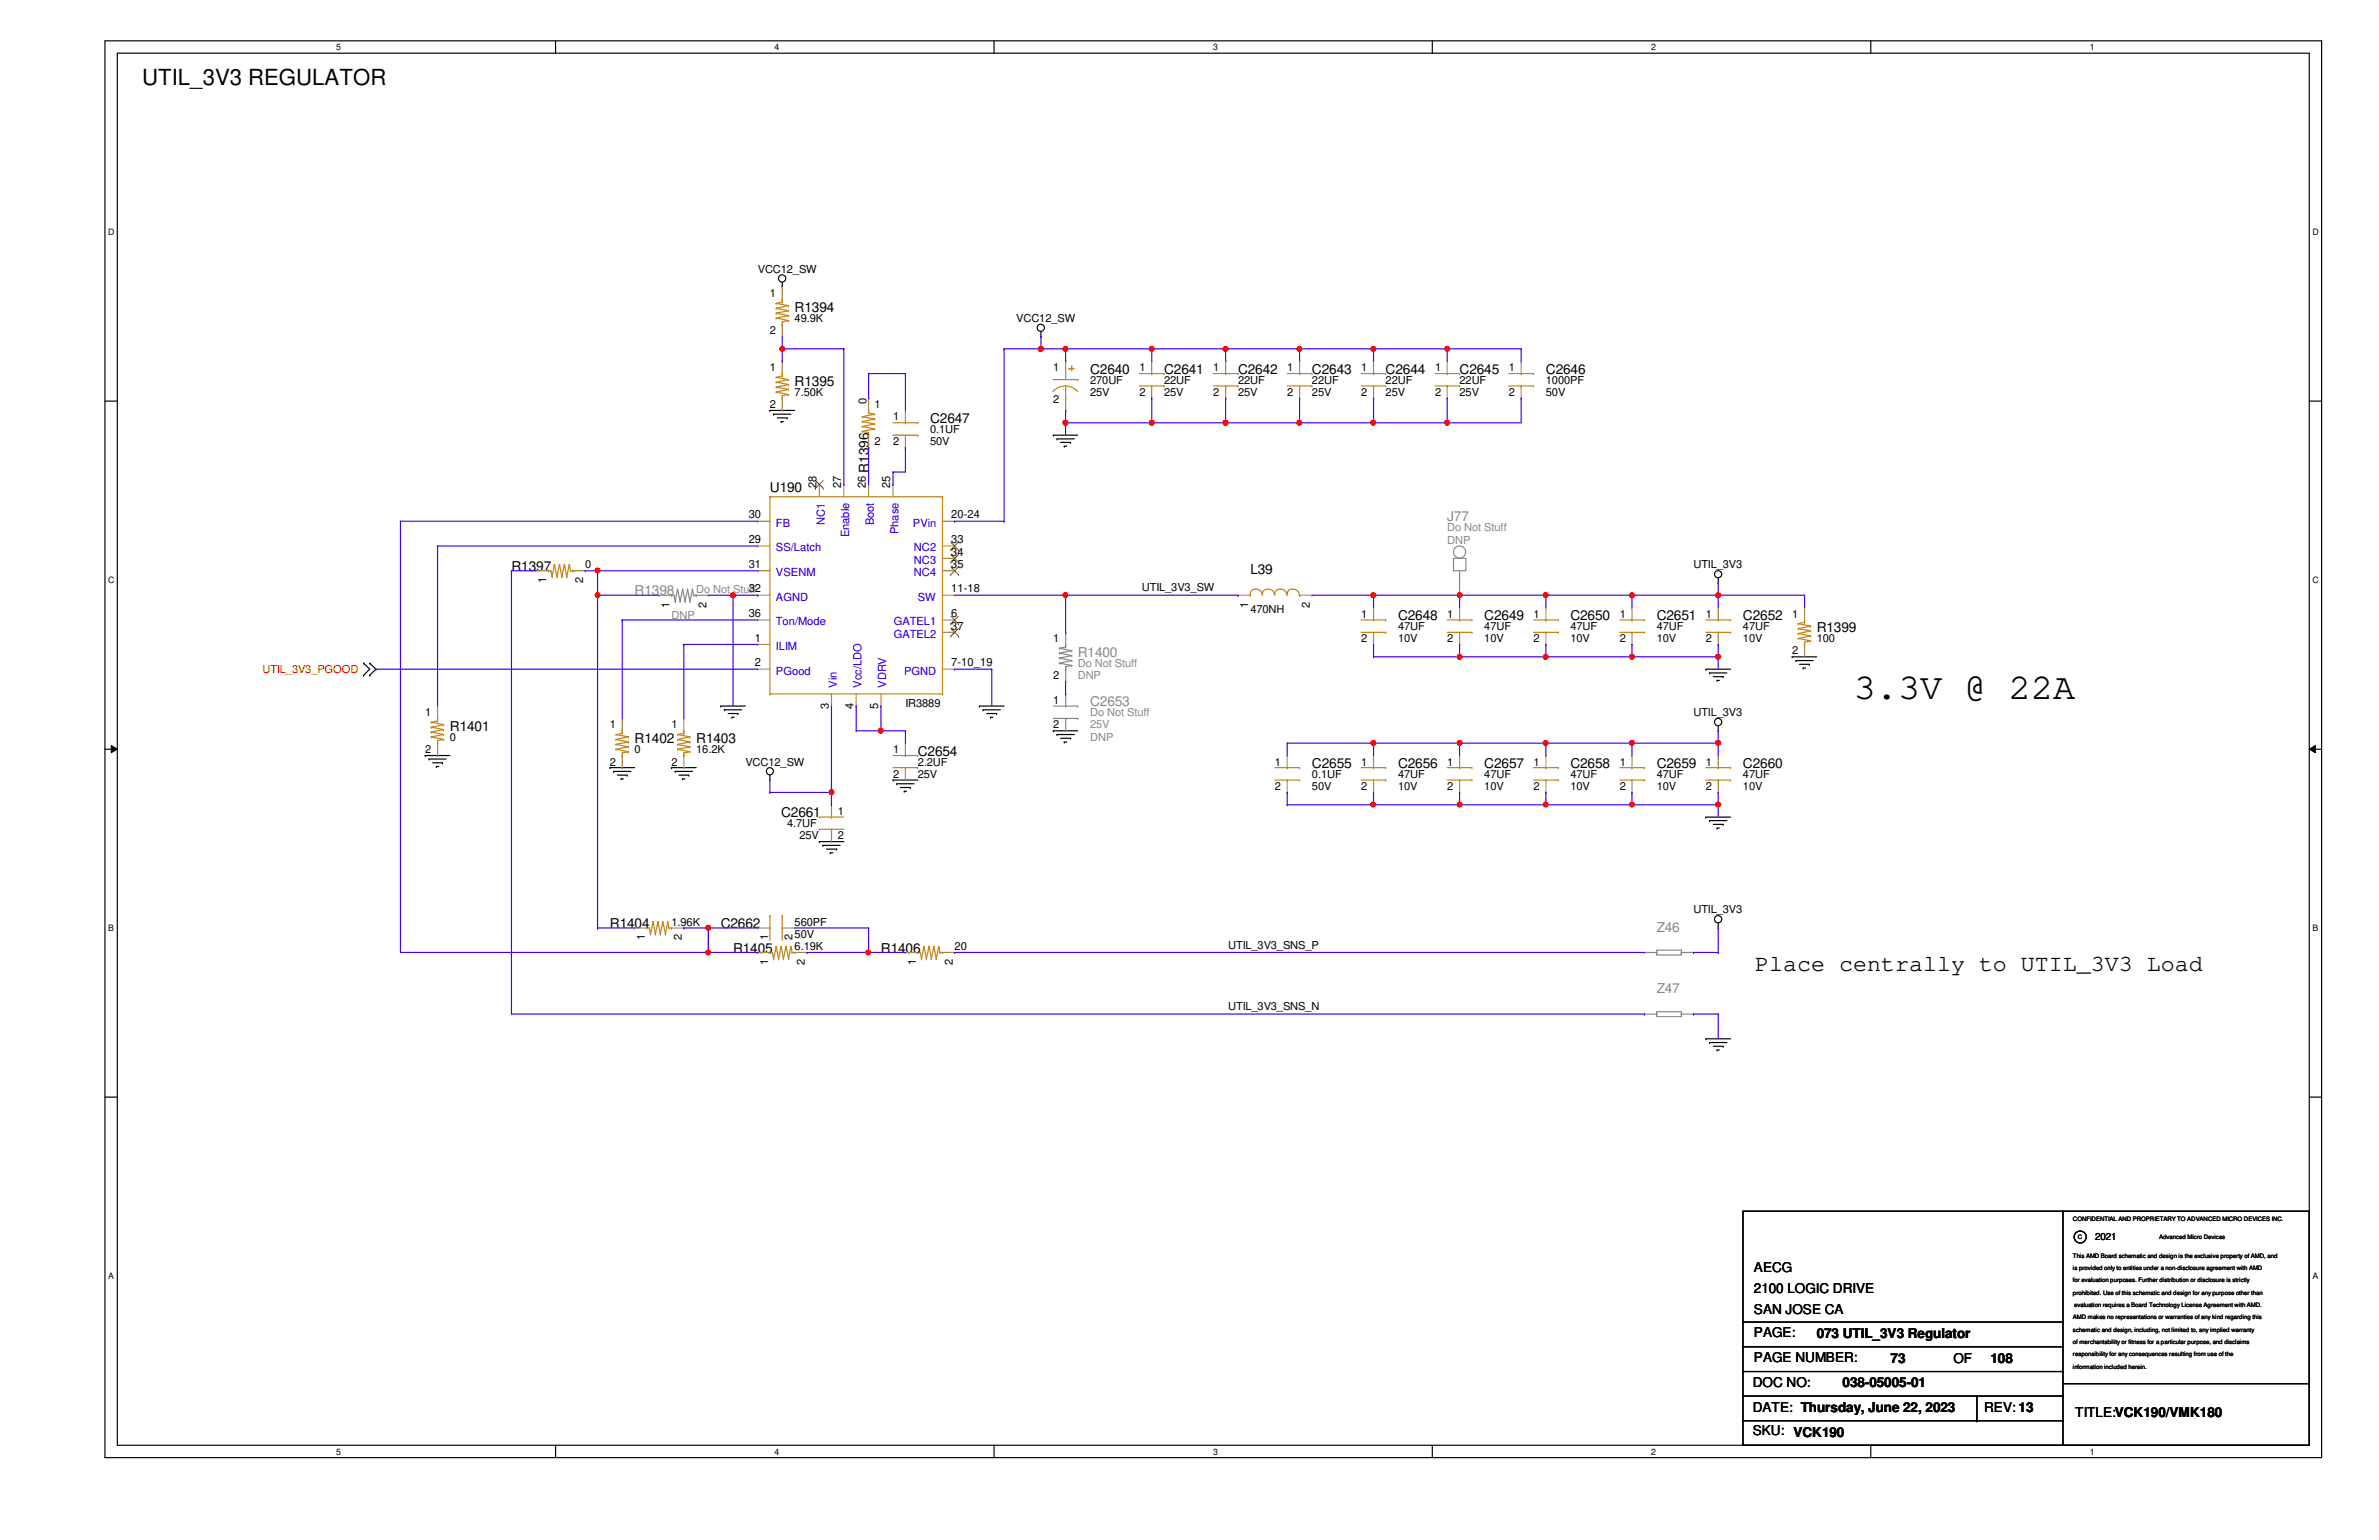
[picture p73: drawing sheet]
<svg xmlns="http://www.w3.org/2000/svg" width="432mm" height="279mm" viewBox="0 0 432 279" stroke-linecap="round" stroke-linejoin="round" font-family="sans-serif">
<defs><g id="words">
<text font-size="6.7" x="336.5" y="126.7">3.3V @ 22A</text>
<text font-size="4.2" x="318.6" y="176.2">Place centrally to UTIL_3V3 Load</text>
<text font-size="4" x="25.8" y="15.5">UTIL_3V3 REGULATOR</text>
<g font-size="2.5">
<text x="144.2" y="56.6">R1394</text>
<text x="144.2" y="70">R1395</text>
<text x="197.9" y="67.8">C2640</text>
<text x="211.3" y="67.8">C2641</text>
<text x="224.7" y="67.8">C2642</text>
<text x="238.1" y="67.8">C2643</text>
<text x="251.5" y="67.8">C2644</text>
<text x="264.9" y="67.8">C2645</text>
<text x="280.6" y="67.8">C2646</text>
<text x="168.8" y="76.7">C2647</text>
<text x="139.7" y="89.2">U190</text>
<text x="157.7" y="85.9" transform="rotate(-90 157.7 85.9)">R1396</text>
<text x="92.8" y="103.5">R1397</text>
<text x="226.9" y="104.2">L39</text>
<text x="253.7" y="112.5">C2648</text>
<text x="269.4" y="112.5">C2649</text>
<text x="285" y="112.5">C2650</text>
<text x="300.7" y="112.5">C2651</text>
<text x="316.4" y="112.5">C2652</text>
<text x="329.7" y="114.7">R1399</text>
<text x="81.7" y="132.6">R1401</text>
<text x="115.2" y="134.8">R1402</text>
<text x="126.4" y="134.8">R1403</text>
<text x="166.6" y="137.1">C2654</text>
<text x="238.1" y="139.3">C2655</text>
<text x="253.7" y="139.3">C2656</text>
<text x="269.4" y="139.3">C2657</text>
<text x="285" y="139.3">C2658</text>
<text x="300.7" y="139.3">C2659</text>
<text x="316.4" y="139.3">C2660</text>
<text x="141.8" y="148.3">C2661</text>
<text x="110.7" y="168.4">R1404</text>
<text x="130.8" y="168.4">C2662</text>
<text x="133.1" y="172.8">R1405</text>
<text x="159.9" y="172.8">R1406</text>
<text x="318.3" y="230.7">AECG</text>
<text x="318.3" y="234.5">2100 LOGIC DRIVE</text>
<text x="318.3" y="238.3">SAN JOSE CA</text>
<text x="318.3" y="242.6">PAGE:</text>
<text x="329.7" y="242.8">073 UTIL_3V3 Regulator</text>
<text x="318.1" y="251.7">DOC NO:</text>
<text x="318.3" y="247.1">PAGE NUMBER:</text>
<text x="334.4" y="251.7">038-05005-01</text>
<text x="343.2" y="247.3">73</text>
<text x="354.5" y="247.3">OF</text>
<text x="361.3" y="247.3">108</text>
<text x="318.1" y="256.2">DATE: Thursday, June 22, 2023</text>
<text x="360.1" y="256.2">REV: 13</text>
<text x="376.7" y="257.1">TITLE:VCK190/VMK180</text>
<text x="318.1" y="260.4">SKU: VCK190</text>
</g>
<g font-size="2.5" fill="#878787">
<text x="262.7" y="94.6">J77</text>
<text x="115.2" y="108">R1398</text>
<text x="195.6" y="119.2">R1400</text>
<text x="197.9" y="128.1">C2653</text>
<text x="300.7" y="169">Z46</text>
<text x="300.7" y="180.2">Z47</text>
</g>
<g font-size="2">
<text x="137.5" y="49.5">VCC12_SW</text>
<text x="139.7" y="53.9">1</text>
<text x="144.2" y="58.4">49.9K</text>
<text x="184.4" y="58.4">VCC12_SW</text>
<text x="139.7" y="60.7">2</text>
<text x="139.7" y="67.4">1</text>
<text x="144.2" y="71.8">7.50K</text>
<text x="191.2" y="67.4">1</text>
<text x="197.9" y="69.6">270UF</text>
<text x="197.9" y="71.8">25V</text>
<text x="206.8" y="67.4">1</text>
<text x="206.8" y="71.8">2</text>
<text x="211.3" y="69.6">22UF</text>
<text x="211.3" y="71.8">25V</text>
<text x="220.2" y="67.4">1</text>
<text x="220.2" y="71.8">2</text>
<text x="224.7" y="69.6">22UF</text>
<text x="224.7" y="71.8">25V</text>
<text x="233.6" y="67.4">1</text>
<text x="233.6" y="71.8">2</text>
<text x="238.1" y="69.6">22UF</text>
<text x="238.1" y="71.8">25V</text>
<text x="247.1" y="67.4">1</text>
<text x="247.1" y="71.8">2</text>
<text x="251.5" y="69.6">22UF</text>
<text x="251.5" y="71.8">25V</text>
<text x="260.5" y="67.4">1</text>
<text x="260.5" y="71.8">2</text>
<text x="264.9" y="69.6">22UF</text>
<text x="264.9" y="71.8">25V</text>
<text x="273.9" y="67.4">1</text>
<text x="273.9" y="71.8">2</text>
<text x="280.6" y="69.6">1000PF</text>
<text x="280.6" y="71.8">50V</text>
<text x="139.7" y="74">2</text>
<text x="157.3" y="73.4" transform="rotate(-90 157.3 73.4)">0</text>
<text x="158.7" y="74">1</text>
<text x="162.1" y="76.3">1</text>
<text x="191.2" y="73.2">2</text>
<text x="158.7" y="80.8">2</text>
<text x="162.1" y="80.8">2</text>
<text x="168.8" y="78.5">0.1UF</text>
<text x="168.8" y="80.8">50V</text>
<text x="148.2" y="88.6" transform="rotate(-90 148.2 88.6)">28</text>
<text x="152.7" y="88.6" transform="rotate(-90 152.7 88.6)">27</text>
<text x="157.1" y="88.6" transform="rotate(-90 157.1 88.6)">26</text>
<text x="161.6" y="88.6" transform="rotate(-90 161.6 88.6)">25</text>
<text x="135.9" y="94.1">30</text>
<text x="172.6" y="94.1">20-24</text>
<text x="135.9" y="98.6">29</text>
<text x="172.6" y="98.6">33</text>
<text x="172.6" y="100.8">34</text>
<text x="99.1" y="105.7" transform="rotate(-90 99.1 105.7)">1</text>
<text x="105.9" y="105.7" transform="rotate(-90 105.9 105.7)">2</text>
<text x="106.2" y="103.1">0</text>
<text x="135.9" y="103">31</text>
<text x="135.9" y="107.5">32</text>
<text x="172.6" y="107.5">11-18</text>
<text x="172.6" y="103">35</text>
<text x="207.3" y="107.3">UTIL_3V3_SW</text>
<text x="307.4" y="103.1">UTIL_3V3</text>
<text x="121.5" y="110.2" transform="rotate(-90 121.5 110.2)">1</text>
<text x="128.2" y="110.2" transform="rotate(-90 128.2 110.2)">2</text>
<text x="135.9" y="112">36</text>
<text x="172.6" y="112">6</text>
<text x="226.6" y="110.2" transform="rotate(-90 226.6 110.2)">1</text>
<text x="226.9" y="111.2">470NH</text>
<text x="237.7" y="110.2" transform="rotate(-90 237.7 110.2)">2</text>
<text x="247.1" y="112.1">1</text>
<text x="262.7" y="112.1">1</text>
<text x="278.3" y="112.1">1</text>
<text x="294" y="112.1">1</text>
<text x="309.6" y="112.1">1</text>
<text x="325.3" y="112.1">1</text>
<text x="137" y="116.4">1</text>
<text x="172.6" y="114.2">37</text>
<text x="191.2" y="116.5">1</text>
<text x="247.1" y="116.5">2</text>
<text x="253.7" y="114.3">47UF</text>
<text x="253.7" y="116.5">10V</text>
<text x="262.7" y="116.5">2</text>
<text x="269.4" y="114.3">47UF</text>
<text x="269.4" y="116.5">10V</text>
<text x="278.3" y="116.5">2</text>
<text x="285" y="114.3">47UF</text>
<text x="285" y="116.5">10V</text>
<text x="294" y="116.5">2</text>
<text x="300.7" y="114.3">47UF</text>
<text x="300.7" y="116.5">10V</text>
<text x="309.6" y="116.5">2</text>
<text x="316.4" y="114.3">47UF</text>
<text x="316.4" y="116.5">10V</text>
<text x="325.3" y="118.7">2</text>
<text x="329.7" y="116.5">100</text>
<text x="137" y="120.9">2</text>
<text x="172.6" y="120.9">7-10_19</text>
<text x="191.2" y="123.2">2</text>
<text x="77.2" y="129.9">1</text>
<text x="150.4" y="128.6" transform="rotate(-90 150.4 128.6)">3</text>
<text x="154.9" y="128.6" transform="rotate(-90 154.9 128.6)">4</text>
<text x="159.4" y="128.6" transform="rotate(-90 159.4 128.6)">5</text>
<text x="164.3" y="128.4">IR3889</text>
<text x="191.2" y="127.7">1</text>
<text x="307.4" y="129.9">UTIL_3V3</text>
<text x="77.2" y="136.7">2</text>
<text x="81.7" y="134.4">0</text>
<text x="110.7" y="132.2">1</text>
<text x="115.2" y="136.7">0</text>
<text x="121.9" y="132.2">1</text>
<text x="126.4" y="136.7">16.2K</text>
<text x="162.1" y="136.7">1</text>
<text x="191.2" y="132.2">2</text>
<text x="110.7" y="138.9">2</text>
<text x="121.9" y="138.9">2</text>
<text x="135.3" y="138.9">VCC12_SW</text>
<text x="162.1" y="141.1">2</text>
<text x="166.6" y="138.9">2.2UF</text>
<text x="166.6" y="141.1">25V</text>
<text x="231.4" y="138.9">1</text>
<text x="231.4" y="143.3">2</text>
<text x="238.1" y="141.1">0.1UF</text>
<text x="238.1" y="143.3">50V</text>
<text x="247.1" y="138.9">1</text>
<text x="247.1" y="143.3">2</text>
<text x="253.7" y="141.1">47UF</text>
<text x="253.7" y="143.3">10V</text>
<text x="262.7" y="138.9">1</text>
<text x="262.7" y="143.3">2</text>
<text x="269.4" y="141.1">47UF</text>
<text x="269.4" y="143.3">10V</text>
<text x="278.3" y="138.9">1</text>
<text x="278.3" y="143.3">2</text>
<text x="285" y="141.1">47UF</text>
<text x="285" y="143.3">10V</text>
<text x="294" y="138.9">1</text>
<text x="294" y="143.3">2</text>
<text x="300.7" y="141.1">47UF</text>
<text x="300.7" y="143.3">10V</text>
<text x="309.6" y="138.9">1</text>
<text x="309.6" y="143.3">2</text>
<text x="316.4" y="141.1">47UF</text>
<text x="316.4" y="143.3">10V</text>
<text x="152.1" y="147.8">1</text>
<text x="142.9" y="150.1">4.7UF</text>
<text x="145.1" y="152.3">25V</text>
<text x="152.1" y="152.3">2</text>
<text x="121.9" y="167.9">1.96K</text>
<text x="144.2" y="167.9">560PF</text>
<text x="307.4" y="165.7">UTIL_3V3</text>
<text x="117.1" y="170.6" transform="rotate(-90 117.1 170.6)">1</text>
<text x="123.7" y="170.6" transform="rotate(-90 123.7 170.6)">2</text>
<text x="139.4" y="170.6" transform="rotate(-90 139.4 170.6)">1</text>
<text x="143.8" y="170.6" transform="rotate(-90 143.8 170.6)">2</text>
<text x="144.2" y="172.4">6.19K</text>
<text x="144.2" y="170.2">50V</text>
<text x="173.3" y="172.4">20</text>
<text x="222.9" y="172.1">UTIL_3V3_SNS_P</text>
<text x="139.4" y="175" transform="rotate(-90 139.4 175)">1</text>
<text x="146.1" y="175" transform="rotate(-90 146.1 175)">2</text>
<text x="166.2" y="175" transform="rotate(-90 166.2 175)">1</text>
<text x="172.9" y="175" transform="rotate(-90 172.9 175)">2</text>
<text x="222.9" y="183.3">UTIL_3V3_SNS_N</text>
</g>
<g font-size="2" fill="#00c">
<text x="140.8" y="95.5">FB</text>
<text x="149.7" y="95.2" transform="rotate(-90 149.7 95.2)">NC1</text>
<text x="158.6" y="95.3" transform="rotate(-90 158.6 95.3)">Boot</text>
<text x="165.7" y="95.5">PVin</text>
<text x="140.8" y="100">SS/Latch</text>
<text x="154.1" y="97.5" transform="rotate(-90 154.1 97.5)">Enable</text>
<text x="163.1" y="96.9" transform="rotate(-90 163.1 96.9)">Phase</text>
<text x="165.9" y="100">NC2</text>
<text x="140.8" y="104.5">VSENM</text>
<text x="165.9" y="104.5">NC4</text>
<text x="165.9" y="102.3">NC3</text>
<text x="140.8" y="109">AGND</text>
<text x="140.8" y="113.5">Ton/Mode</text>
<text x="162.2" y="113.5">GATEL1</text>
<text x="166.6" y="109">SW</text>
<text x="140.8" y="117.9">ILIM</text>
<text x="162.2" y="115.7">GATEL2</text>
<text x="140.8" y="122.4">PGood</text>
<text x="151.9" y="124.8" transform="rotate(-90 151.9 124.8)">Vin</text>
<text x="156.4" y="124.8" transform="rotate(-90 156.4 124.8)">Vcc/LDO</text>
<text x="160.9" y="124.8" transform="rotate(-90 160.9 124.8)">VDRV</text>
<text x="164.1" y="122.4">PGND</text>
</g>
<g font-size="2" fill="#878787">
<text x="262.7" y="96.4">Do Not Stuff</text>
<text x="262.7" y="98.6">DNP</text>
<text x="126.4" y="107.6">Do Not Stuff</text>
<text x="121.9" y="112.3">DNP</text>
<text x="195.6" y="121">Do Not Stuff</text>
<text x="195.6" y="123.2">DNP</text>
<text x="197.9" y="129.9">Do Not Stuff</text>
<text x="197.9" y="132.2">25V</text>
<text x="197.9" y="134.4">DNP</text>
</g>
<text font-size="2" fill="#f00" x="47.7" y="122.1">UTIL_3V3_PGOOD</text>
<text font-size="1.8" x="380.3" y="225">2021</text>
<g font-size="1.6">
<text x="61" y="9.1">5</text>
<text x="140.6" y="9.1">4</text>
<text x="220.2" y="9.1">3</text>
<text x="299.7" y="9.1">2</text>
<text x="379.3" y="9.1">1</text>
<text x="19.6" y="42.6">D</text>
<text x="419.7" y="42.6">D</text>
<text x="19.6" y="105.7">C</text>
<text x="419.7" y="105.7">C</text>
<text x="19.6" y="168.9">B</text>
<text x="419.7" y="168.9">B</text>
<text x="19.6" y="232">A</text>
<text x="419.7" y="232">A</text>
<text x="61" y="263.9">5</text>
<text x="140.6" y="263.9">4</text>
<text x="220.2" y="263.9">3</text>
<text x="299.7" y="263.9">2</text>
<text x="379.3" y="263.9">1</text>
</g>
<g font-size="1.1">
<text x="376.3" y="221.5">CONFIDENTIAL AND PROPRIETARY TO ADVANCED MICRO DEVICES INC.</text>
<text x="377.1" y="224.8">C</text>
<text x="391.9" y="224.8">Advanced Micro Devices</text>
<text x="376.3" y="232.7">for evaluation purposes. Further distribution or disclosure is strictly</text>
<text x="376.3" y="230.4">is provided only to entities under a non-disclosure agreement with AMD</text>
<text x="376.3" y="228.2">This AMD Board schematic and design is the exclusive property of AMD, and</text>
<text x="376.3" y="234.9">prohibited. Use of this schematic and design for any purpose other than</text>
<text x="376.3" y="239.4">AMD makes no representations or warranties of any kind regarding this</text>
<text x="376.5" y="237.2">evaluation requires a Board Technology License Agreement with AMD.</text>
<text x="376.3" y="241.6">schematic and design, including, not limited to, any implied warranty</text>
<text x="376.3" y="243.8">of merchantability or fitness for a particular purpose, and disclaims</text>
<text x="376.3" y="246.1">responsibility for any consequences resulting from use of the</text>
<text x="376.3" y="248.3">information included herein.</text>
</g>
</g></defs>
<path d="M19.1 7.4h402.3v257.1h-402.3zM21.3 9.7h397.8v252.5h-397.8z" fill="none" stroke="#000" stroke-width=".21"/>
<g fill="#fff">
<path d="M61 7.7h.9v1.7h-.9z"/>
<path d="M61 262.5h.9v1.7h-.9z"/>
</g>
<path d="M100.8 7.4v2.3M100.8 262.2v2.3" fill="none" stroke="#000" stroke-width=".21"/>
<g fill="#fff">
<path d="M140.6 7.7h.9v1.7h-.9z"/>
<path d="M140.6 262.5h.9v1.7h-.9z"/>
</g>
<path d="M180.4 7.4v2.3M180.4 262.2v2.3" fill="none" stroke="#000" stroke-width=".21"/>
<g fill="#fff">
<path d="M220.2 7.7h.9v1.7h-.9z"/>
<path d="M220.2 262.5h.9v1.7h-.9z"/>
</g>
<path d="M260 7.4v2.3M260 262.2v2.3" fill="none" stroke="#000" stroke-width=".21"/>
<g fill="#fff">
<path d="M299.7 7.7h.9v1.7h-.9z"/>
<path d="M299.7 262.5h.9v1.7h-.9z"/>
</g>
<path d="M339.6 7.4v2.3M339.6 262.2v2.3" fill="none" stroke="#000" stroke-width=".21"/>
<g fill="#fff">
<path d="M379.3 7.7h.9v1.7h-.9z"/>
<path d="M379.3 262.5h.9v1.7h-.9z"/>
<path d="M19.6 41.2h1.2v1.8h-1.2z"/>
<path d="M419.7 41.2h1.2v1.8h-1.2z"/>
<path d="M19.6 104.3h1.2v1.8h-1.2z"/>
<path d="M419.7 104.3h1.2v1.8h-1.2z"/>
</g>
<path d="M19.1 72.8h2.2M419.1 72.8h2.3" fill="none" stroke="#000" stroke-width=".21"/>
<g fill="#fff">
<path d="M19.6 167.5h1.1v1.7h-1.1z"/>
<path d="M419.7 167.5h1.1v1.7h-1.1z"/>
</g>
<path d="M19.1 135.9h2.2M419.1 135.9h2.3" fill="none" stroke="#000" stroke-width=".21"/>
<path d="M20.2 135.3l1.1 .6-1.1 .7zM419.1 135.9l1.1-.6v1.3z" fill="#000"/>
<path d="M20.2 135.3l1.1 .6-1.1 .7zM419.1 135.9l1.1-.6v1.3z" fill="none" stroke="#000" stroke-width=".18"/>
<g fill="#fff">
<path d="M19.6 230.6h1.1v1.8h-1.1z"/>
<path d="M419.7 230.6h1.1v1.8h-1.1z"/>
</g>
<g fill="none" stroke="#000" stroke-width=".21">
<path d="M142 52.1h.1M142 51.2v.9M139.7 74.5h.1M139.7 74.5h4.5M140.4 75.1h.1M140.4 75.1h3.2M141.1 75.8h1.8M141.8 76.5h.1M141.8 76.5h.4M142.9 75.8h.1M188.9 61h.1M188.9 60.2v.8"/>
<path d="M191.2 79h.1M191.2 79h4.4M191.9 79.6h.1M191.9 79.6h3.1M192.5 80.3h1.8M193.2 80.9h.1M193.2 80.9h.4M194.3 80.3h.1M311.9 105.7h.1M311.9 104.9v.8M325.3 119.2h.1M325.3 119.2h4.4"/>
<path d="M326 119.8h.1M326 119.8h3.1M66 122.5h.1M66 120.3h.1M66 120.3l1.1 1.1-1.1 1.1M67.1 120.3h.1M67.1 122.5h.1M67.1 120.3l1.1 1.1-1.1 1.1M77.2 137.1h.1M77.2 137.1h4.5M77.9 137.7h.1M77.9 137.7h3.1"/>
<path d="M78.5 138.4h1.8M79.2 139.1h.1M79.2 139.1h.4M80.3 138.4h.1M110.7 139.3h.1M110.7 139.3h4.5M111.4 140h.1M111.4 140h3.1M121.9 139.3h.1M121.9 139.3h4.5M122.6 140h.1M122.6 140h3.1"/>
<path d="M130.8 128.1h.1M130.8 128.1h4.5M131.5 128.8h.1M131.5 128.8h3.1M132.2 129.5h1.7M132.8 130.1h.1M132.8 130.1h.5M133.9 129.5h.1M177.8 128.1h.1M177.8 128.1h4.4M178.4 128.8h.1M178.4 128.8h3.2"/>
<path d="M179.1 129.5h1.8M179.8 130.1h.1M179.8 130.1h.4M180.9 129.5h.1M191.2 132.6h.1M191.2 132.6h4.4M191.9 133.3h.1M191.9 133.3h3.1M192.5 133.9h1.8M193.2 134.6h.1M193.2 134.6h.4M194.3 133.9h.1"/>
<path d="M309.6 121.4h.1M309.6 121.4h4.5M310.3 122.1h.1M310.3 122.1h3.1M311 122.8h1.8M311.7 123.4h.1M311.7 123.4h.4M311.9 132.6h.1M311.9 131.7v.9M312.8 122.8h.1M326.6 120.5h1.8M327.3 121.2h.1"/>
<path d="M327.3 121.2h.4M328.4 120.5h.1M112.1 140.6h1.7M112.7 141.3h.1M112.7 141.3h.5M113.8 140.6h.1M123.2 140.6h1.8M123.9 141.3h.1M123.9 141.3h.4M125 140.6h.1M139.7 141.5h.1M139.7 140.6v.9"/>
<path d="M148.7 152.7h.1M148.7 152.7h4.5M149.4 153.4h.1M149.4 153.4h3.1M150 154.1h1.8M150.7 154.7h.1M150.7 154.7h.5M151.8 154.1h.1M162.1 141.5h.1M162.1 141.5h4.5M162.8 142.2h.1M162.8 142.2h3.1"/>
<path d="M163.4 142.9h1.8M164.1 143.6h.1M164.1 143.6h.4M165.2 142.9h.1M309.6 148.3h.1M309.6 148.3h4.5M310.3 148.9h.1M310.3 148.9h3.1M311 149.6h1.8M311.7 150.2h.1M311.7 150.2h.4M312.8 149.6h.1"/>
<path d="M311.9 168.4h.1M311.9 167.5v.9M19.1 199.1h2.2M309.6 188.5h.1M309.6 188.5h4.5M310.3 189.1h.1M310.3 189.1h3.1M311 189.8h1.8M311.7 190.5h.1M311.7 190.5h.4M312.8 189.8h.1M419.1 199.1h2.3"/>
<path d="M316.4 219.8h102.7v42.4h-102.7zM374.4 219.8h.1M374.4 219.8v42.4M316.4 239.9h58M374.4 239.9h.1M316.4 244.3h58M316.4 248.8h58M316.4 253.3h58M316.4 257.8h58M358.8 257.8h.1M358.8 253.3v4.5M374.4 244.3h.1"/>
<path d="M374.4 248.8h.1M374.4 253.3h.1M374.4 257.8h.1M374.4 251h44.7M419.1 251h.1"/>
<circle cx="142" cy="50.5" r=".66"/>
<circle cx="188.9" cy="59.5" r=".66"/>
<circle cx="311.8" cy="104.2" r=".66"/>
<circle cx="139.7" cy="139.9" r=".65"/>
<circle cx="311.8" cy="131" r=".66"/>
<circle cx="311.8" cy="166.8" r=".66"/>
<circle cx="377.6" cy="224.4" r="1.09"/>
</g>
<g fill="none" stroke="#cc8006" stroke-width=".21">
<path d="M140.9 57.7h.1M140.9 56.8h.1M140.9 55.9h.1M140.9 55h.1M140.9 55l2.2 .5M140.9 57.7l2.2 .5M140.9 56.8l2.2 .5M140.9 55.9l2.2 .5M142 54.4h.1M142 58.8h.1M142 58.4h.1M142 54.8h.1"/>
<path d="M142 54.4v.4M142 58.4v.4M142 54.8l-1.1 .2M143.1 55.5h.1M143.1 58.2h.1M143.1 57.3h.1M143.1 56.4h.1M143.1 58.2l-1.1 .2M143.1 57.3l-2.2 .4M143.1 56.4l-2.2 .4M143.1 55.5l-2.2 .4M140.9 71.1h.1"/>
<path d="M140.9 70.2h.1M140.9 69.3h.1M140.9 68.5h.1M140.9 68.5l2.2 .4M140.9 71.1l2.2 .5M140.9 70.2l2.2 .5M140.9 69.3l2.2 .5M142 67.8h.1M142 72.2h.1M142 71.8h.1M142 68.2h.1M142 67.8v.4"/>
<path d="M142 71.8v.4M142 68.2l-1.1 .3M143.1 68.9h.1M143.1 71.6h.1M143.1 70.7h.1M143.1 69.8h.1M143.1 71.6l-1.1 .2M143.1 70.7l-2.2 .4M143.1 69.8l-2.2 .4M143.1 68.9l-2.2 .4M156.5 75.6h.1M156.5 78.3h.1"/>
<path d="M156.5 77.4h.1M156.5 76.5h.1M156.5 78.3l1.1 .2M156.5 77.4l2.3 .4M156.5 76.5l2.3 .4M156.5 75.6l2.3 .4M157.6 74.5h.1M157.6 79h.1M157.6 78.5h.1M157.6 74.9h.1M157.6 74.5v.4M157.6 78.5v.5"/>
<path d="M157.6 74.9l1.2 .2M158.8 77.8h.1M158.8 76.9h.1M158.8 76h.1M158.8 75.1h.1M158.8 75.1l-2.3 .5M158.8 77.8l-2.3 .5M158.8 76.9l-2.3 .5M158.8 76l-2.3 .5M162.1 79h4.5M162.1 76.7h4.5M164.3 79h.1"/>
<path d="M164.3 76.7h.1M166.6 79h.1M166.6 76.7h.1M191.1 71a2.99 2.99 0 0 1 4.5 .1M191.2 68.9h4.4M193.4 72.2h.1M193.4 65.5h.1M193.4 65.5v3.4M193.4 70v2.2M194.1 66.9h.1M194.1 66.9h.9M194.5 66.4h.1"/>
<path d="M194.5 66.4v.9M195.6 68.9h.1M206.8 70h4.5M206.8 67.8h4.5M209 70h.1M209 67.8h.1M211.3 70h.1M211.3 67.8h.1M220.2 70h4.5M220.2 67.8h4.5M222.5 70h.1M222.5 67.8h.1"/>
<path d="M224.7 70h.1M224.7 67.8h.1M233.6 70h4.5M233.6 67.8h4.5M235.9 70h.1M235.9 67.8h.1M238.1 70h.1M238.1 67.8h.1M247.1 70h4.4M247.1 67.8h4.4M249.3 70h.1M249.3 67.8h.1"/>
<path d="M251.5 70h.1M251.5 67.8h.1M260.5 70h4.4M260.5 67.8h4.4M262.7 70h.1M262.7 67.8h.1M264.9 70h.1M264.9 67.8h.1M273.9 70h4.4M273.9 67.8h4.4M276.1 70h.1M276.1 67.8h.1"/>
<path d="M278.3 70h.1M278.3 67.8h.1M139.7 90.1h.1M139.7 90.1h31.4M139.7 90.1v35.8M171.1 90.1h.1M171.1 90.1v35.8M99.5 103.5h.1M99.5 103.5h.5M100 103.5h.1M100 103.5l.2 1.1M100.2 104.6h.1"/>
<path d="M100.6 102.4h.1M100.6 102.4l-.4 2.2M100.6 102.4l.5 2.2M101.1 104.6h.1M101.6 102.4h.1M101.6 102.4l.4 2.2M101.6 102.4l-.5 2.2M102 104.6h.1M102.4 102.4h.1M102.4 102.4l.5 2.2M102.4 102.4l-.4 2.2M102.9 104.6h.1"/>
<path d="M103.3 102.4h.1M103.3 102.4l.2 1.1M103.3 102.4l-.4 2.2M103.5 103.5h.1M103.5 103.5h.5M104 103.5h.1M226.9 108h.1M228 106.9a.9 .9 0 0 0-1.1 1M228 106.9a1.08 1.08 0 0 1 1.1 1.1M230.3 106.9a.92 .92 0 0 0-1.1 1M230.3 106.9a1.11 1.11 0 0 1 1.1 1.1M232.5 106.9a.91 .91 0 0 0-1.1 1"/>
<path d="M232.5 106.9a1.11 1.11 0 0 1 1.1 1.1M234.7 106.9a.9 .9 0 0 0-1.1 1M234.7 106.9a1.09 1.09 0 0 1 1.1 1.1M235.9 108h.1M247.1 114.7h4.4M247.1 112.5h4.4M249.3 114.7h.1M249.3 112.5h.1M251.5 114.7h.1M251.5 112.5h.1M262.7 114.7h4.5M262.7 112.5h4.5"/>
<path d="M264.9 114.7h.1M264.9 112.5h.1M267.2 114.7h.1M267.2 112.5h.1M278.3 114.7h4.5M278.3 112.5h4.5M280.6 114.7h.1M280.6 112.5h.1M282.8 114.7h.1M282.8 112.5h.1M294 114.7h4.5M294 112.5h4.5"/>
<path d="M296.2 114.7h.1M296.2 112.5h.1M298.5 114.7h.1M298.5 112.5h.1M309.6 114.7h4.5M309.6 112.5h4.5M311.9 114.7h.1M311.9 112.5h.1M314.1 114.7h.1M314.1 112.5h.1M326.4 115.8h.1M326.4 114.9h.1"/>
<path d="M326.4 114h.1M326.4 113.2h.1M326.4 113.2l2.2 .4M326.4 115.8l2.2 .5M326.4 114.9l2.2 .5M326.4 114l2.2 .5M327.5 112.5h.1M327.5 116.9h.1M327.5 116.5h.1M327.5 112.9h.1M327.5 112.5v.4M327.5 116.5v.4"/>
<path d="M327.5 112.9l-1.1 .3M328.6 113.6h.1M328.6 116.3h.1M328.6 115.4h.1M328.6 114.5h.1M328.6 116.3l-1.1 .2M328.6 115.4l-2.2 .4M328.6 114.5l-2.2 .4M328.6 113.6l-2.2 .4M78.3 133.7h.1M78.3 132.8h.1M78.3 131.9h.1"/>
<path d="M78.3 131h.1M78.3 131l2.2 .5M78.3 133.7l2.2 .5M78.3 132.8l2.2 .5M78.3 131.9l2.2 .5M79.4 130.3h.1M79.4 134.8h.1M79.4 134.4h.1M79.4 130.8h.1M79.4 130.3v.5M79.4 134.4v.4M79.4 130.8l-1.1 .2"/>
<path d="M80.5 131.5h.1M80.5 134.2h.1M80.5 133.3h.1M80.5 132.4h.1M80.5 134.2l-1.1 .2M80.5 133.3l-2.2 .4M80.5 132.4l-2.2 .4M80.5 131.5l-2.2 .4M111.8 135.9h.1M111.8 135h.1M111.8 134.2h.1M111.8 133.3h.1"/>
<path d="M111.8 133.3l2.2 .4M111.8 135.9l2.2 .5M111.8 135l2.2 .5M111.8 134.2l2.2 .4M112.9 132.6h.1M112.9 137.1h.1M112.9 136.6h.1M112.9 133.1h.1M112.9 132.6v.5M112.9 136.6v.5M112.9 133.1l-1.1 .2M114 133.7h.1"/>
<path d="M114 136.4h.1M114 135.5h.1M114 134.6h.1M114 136.4l-1.1 .2M114 135.5l-2.2 .4M114 134.6l-2.2 .4M114 133.7l-2.2 .5M123 135.9h.1M123 135h.1M123 134.2h.1M123 133.3h.1M123 133.3l2.2 .4"/>
<path d="M123 135.9l2.2 .5M123 135l2.2 .5M123 134.2l2.2 .4M124.1 132.6h.1M124.1 137.1h.1M124.1 136.6h.1M124.1 133.1h.1M124.1 132.6v.5M124.1 136.6v.5M124.1 133.1l-1.1 .2M125.2 133.7h.1M125.2 136.4h.1"/>
<path d="M125.2 135.5h.1M125.2 134.6h.1M125.2 136.4l-1.1 .2M125.2 135.5l-2.2 .4M125.2 134.6l-2.2 .4M125.2 133.7l-2.2 .5M139.7 125.9h.1M139.7 125.9h31.4M162.1 139.3h4.5M162.1 137.1h4.5M164.3 139.3h.1M164.3 137.1h.1"/>
<path d="M166.6 139.3h.1M166.6 137.1h.1M171.1 125.9h.1M231.4 139.3h4.5M233.6 139.3h.1M235.9 139.3h.1M247.1 139.3h4.4M249.3 139.3h.1M251.5 139.3h.1M262.7 139.3h4.5M264.9 139.3h.1M267.2 139.3h.1"/>
<path d="M278.3 139.3h4.5M280.6 139.3h.1M282.8 139.3h.1M294 139.3h4.5M296.2 139.3h.1M298.5 139.3h.1M309.6 139.3h4.5M311.9 139.3h.1M314.1 139.3h.1M148.7 150.5h.1M148.7 148.3h.1M148.7 150.5h4.5"/>
<path d="M148.7 148.3h4.5M150.9 150.5h.1M150.9 148.3h.1M231.4 141.5h4.5M233.6 141.5h.1M235.9 141.5h.1M247.1 141.5h4.4M249.3 141.5h.1M251.5 141.5h.1M262.7 141.5h4.5M264.9 141.5h.1M267.2 141.5h.1"/>
<path d="M278.3 141.5h4.5M280.6 141.5h.1M282.8 141.5h.1M294 141.5h4.5M296.2 141.5h.1M298.5 141.5h.1M309.6 141.5h4.5M311.9 141.5h.1M314.1 141.5h.1M117.4 168.4h.1M117.4 168.4h.5M117.9 168.4h.1"/>
<path d="M117.9 168.4l.2 1.1M118.1 169.5h.1M118.5 167.2h.1M118.5 167.2l-.4 2.3M118.5 167.2l.5 2.3M119 169.5h.1M119.4 167.2h.1M119.4 167.2l.4 2.3M119.4 167.2l-.4 2.3M119.8 169.5h.1M120.3 167.2h.1M120.3 167.2l.5 2.3"/>
<path d="M120.3 167.2l-.5 2.3M120.8 169.5h.1M121.2 167.2h.1M121.2 167.2l.2 1.2M121.2 167.2l-.4 2.3M121.4 168.4h.1M121.4 168.4h.5M121.9 168.4h.1M139.7 172.8h.1M139.7 168.4h.1M139.7 166.1h.1M139.7 172.8h.5"/>
<path d="M139.7 166.1v4.5M140.2 172.8h.1M140.2 172.8l.2 1.1M140.4 173.9h.1M140.9 171.7h.1M140.9 171.7l-.5 2.2M140.9 171.7l.4 2.2M141.3 173.9h.1M141.8 171.7h.1M141.8 171.7l.4 2.2M141.8 171.7l-.5 2.2M142 168.4h.1"/>
<path d="M142 166.1h.1M142 166.1v4.5M142.2 173.9h.1M142.7 171.7h.1M142.7 171.7l.4 2.2M142.7 171.7l-.5 2.2M143.1 173.9h.1M143.6 171.7h.1M143.6 171.7l.2 1.1M143.6 171.7l-.5 2.2M143.8 172.8h.1M143.8 172.8h.4"/>
<path d="M144.2 172.8h.1M166.6 172.8h.1M166.6 172.8h.4M167 172.8h.1M167 172.8l.3 1.1M167.3 173.9h.1M167.7 171.7h.1M167.7 171.7l-.4 2.2M167.7 171.7l.4 2.2M168.1 173.9h.1M168.6 171.7h.1M168.6 171.7l.4 2.2"/>
<path d="M168.6 171.7l-.5 2.2M169 173.9h.1M169.5 171.7h.1M169.5 171.7l.4 2.2M169.5 171.7l-.5 2.2M169.9 173.9h.1M170.4 171.7h.1M170.4 171.7l.2 1.1M170.4 171.7l-.5 2.2M170.6 172.8h.1M170.6 172.8h.5M171.1 172.8h.1"/>
</g>
<g fill="none" stroke="#a84" stroke-width=".21">
<path d="M142 52.1h.1M142 52.1v2.3M142 58.8v2.2M142 61h.1M142 65.5h.1M142 74.5h.1M142 65.5v2.3M142 72.2v2.3M157.6 72.2h.1M157.6 72.2v2.3M157.6 79v2.2M164.3 74.5h.1"/>
<path d="M164.3 74.5v2.2M164.3 79v2.2M193.4 65.5h.1M193.4 74.5h.1M193.4 72.2v2.3M209 65.5h.1M209 72.2h.1M209 65.5v2.3M209 70v2.2M222.5 65.5h.1M222.5 72.2h.1M222.5 65.5v2.3"/>
<path d="M222.5 70v2.2M235.9 65.5h.1M235.9 72.2h.1M235.9 65.5v2.3M235.9 70v2.2M249.3 65.5h.1M249.3 72.2h.1M249.3 65.5v2.3M249.3 70v2.2M262.7 65.5h.1M262.7 72.2h.1M262.7 65.5v2.3"/>
<path d="M262.7 70v2.2M276.1 65.5h.1M276.1 72.2h.1M276.1 65.5v2.3M276.1 70v2.2M137.5 94.6h.1M137.5 99.1h.1M137.5 94.6h2.2M137.5 99.1h2.2M148.7 87.9h.1M148.7 87.9v2.2M153.2 87.9h.1"/>
<path d="M153.2 87.9v2.2M157.6 81.2h.1M157.6 87.9h.1M157.6 87.9v2.2M162.1 87.9h.1M162.1 87.9v2.2M164.3 81.2h.1M171.1 94.6h2.2M171.1 99.1h2.2M173.3 94.6h.1M173.3 99.1h.1M97.3 103.5h.1"/>
<path d="M97.3 103.5h2.2M104 103.5h2.2M106.2 103.5h.1M137.5 103.5h.1M137.5 108h.1M137.5 112.5h.1M137.5 116.9h.1M137.5 108h2.2M137.5 103.5h2.2M137.5 112.5h2.2M137.5 116.9h2.2M171.1 108h2.2"/>
<path d="M171.1 103.5h2.2M171.1 112.5h2.2M171.1 114.7h2.2M171.1 101.3h2.2M173.3 108h.1M173.3 112.5h.1M173.3 114.7h.1M173.3 103.5h.1M173.3 101.3h.1M224.7 108h.1M224.7 108h2.2M235.9 108h2.2"/>
<path d="M238.1 108h.1M249.3 110.2h.1M249.3 116.9h.1M249.3 110.2v2.3M249.3 114.7v2.2M264.9 110.2h.1M264.9 116.9h.1M264.9 110.2v2.3M264.9 114.7v2.2M280.6 110.2h.1M280.6 116.9h.1M280.6 110.2v2.3"/>
<path d="M280.6 114.7v2.2M296.2 110.2h.1M296.2 116.9h.1M296.2 110.2v2.3M296.2 114.7v2.2M311.9 110.2h.1M311.9 116.9h.1M311.9 110.2v2.3M311.9 114.7v2.2M327.5 110.2h.1M327.5 119.2h.1M327.5 110.2v2.3"/>
<path d="M327.5 116.9v2.3M79.4 128.1h.1M79.4 137.1h.1M79.4 128.1v2.2M79.4 134.8v2.3M112.9 130.3h.1M112.9 139.3h.1M112.9 130.3v2.3M112.9 137.1v2.2M124.1 130.3h.1M124.1 139.3h.1M124.1 130.3v2.3"/>
<path d="M124.1 137.1v2.2M137.5 121.4h.1M137.5 121.4h2.2M150.9 128.1h.1M150.9 125.9v2.2M155.4 128.1h.1M155.4 125.9v2.2M159.9 128.1h.1M159.9 125.9v2.2M164.3 134.8h.1M164.3 134.8v2.3M164.3 139.3v2.2"/>
<path d="M171.1 121.4h2.2M173.3 121.4h.1M233.6 137.1h.1M233.6 137.1v2.2M249.3 137.1h.1M249.3 137.1v2.2M264.9 137.1h.1M264.9 137.1v2.2M280.6 137.1h.1M280.6 137.1v2.2M296.2 137.1h.1M296.2 137.1v2.2"/>
<path d="M311.9 137.1h.1M311.9 137.1v2.2M150.9 146h.1M150.9 152.7h.1M150.9 146v2.3M150.9 150.5v2.2M164.3 141.5h.1M233.6 143.8h.1M233.6 141.5v2.3M249.3 143.8h.1M249.3 141.5v2.3M264.9 143.8h.1"/>
<path d="M264.9 141.5v2.3M280.6 143.8h.1M280.6 141.5v2.3M296.2 143.8h.1M296.2 141.5v2.3M311.9 143.8h.1M311.9 141.5v2.3M115.2 168.4h.1M115.2 168.4h2.2M121.9 168.4h2.2M124.1 168.4h.1M137.5 172.8h.1"/>
<path d="M137.5 168.4h.1M137.5 172.8h2.2M137.5 168.4h2.2M142 168.4h2.2M144.2 168.4h.1M144.2 172.8h2.3M146.5 172.8h.1M164.3 172.8h.1M164.3 172.8h2.3M171.1 172.8h2.2M173.3 172.8h.1"/>
</g>
<g fill="none" stroke="#878787" stroke-width=".21">
<path d="M119.6 108h.1M119.6 108h2.7M121.9 108h.1M122.3 108h.1M122.3 108l.3 1.1M122.6 109.1h.1M123 106.9h.1M123 106.9l-.4 2.2M123 106.9l.4 2.2M123.4 109.1h.1M123.9 106.9h.1M123.9 106.9l.4 2.2"/>
<path d="M123.9 106.9l-.5 2.2M124.3 109.1h.1M124.8 106.9h.1M124.8 106.9l.4 2.2M124.8 106.9l-.5 2.2M125.2 109.1h.1M125.7 106.9h.1M125.7 106.9l.2 1.1M125.7 106.9l-.5 2.2M125.9 108h.1M125.9 108h2.7M126.4 108h.1"/>
<path d="M128.6 108h.1M192.3 119.4h.1M192.3 118.5h.1M192.3 117.6h.1M192.3 117.6l2.2 .5M192.3 119.4l2.2 .4M192.3 118.5l2.2 .5M193.4 116.9h.1M193.4 117.4h.1M193.4 114.7h.1M193.4 114.7v2.7M193.4 117.4l-1.1 .2"/>
<path d="M194.5 118.1h.1M194.5 119.8h.1M194.5 119h.1M194.5 119.8l-2.2 .5M194.5 119l-2.2 .4M194.5 118.1l-2.2 .4M263.8 101.3h2.3v2.2h-2.3zM264.9 105.7h.1M264.9 103.5h.1M264.9 108h.1M264.9 103.5v4.5M191.2 130.3h4.4"/>
<path d="M191.2 128.1h4.4M192.3 120.3h.1M192.3 120.3l2.2 .4M193.4 130.3h.1M193.4 128.1h.1M193.4 125.9h.1M193.4 132.6h.1M193.4 121.4h.1M193.4 120.9h.1M193.4 123.7h.1M193.4 120.9v2.8M193.4 125.9v2.2"/>
<path d="M193.4 130.3v2.3M194.5 120.7h.1M194.5 120.7l-1.1 .2M195.6 130.3h.1M195.6 128.1h.1M298.5 172.8h.1M298.5 172.8h2.2M300.7 172.4h4.5v.9h-4.5zM300.7 172.8h.1M305.2 172.8h.1M305.2 172.8h2.2M307.4 172.8h.1"/>
<path d="M298.5 184h.1M298.5 184h2.2M300.7 183.6h4.5v.8h-4.5zM300.7 184h.1M305.2 184h.1M305.2 184h2.2M307.4 184h.1"/>
<circle cx="264.9" cy="100.2" r="1.1"/>
</g>
<g fill="none" stroke="#804000" stroke-width=".18">
<path d="M148 88.6h.1M148 87.2l1.4 1.4M149.4 87.2l-1.4 1.4M149.4 88.6h.1M172.6 99.8h.1M172.6 98.4l1.4 1.4M173.9 98.4l-1.3 1.4M174 99.8h.1M172.6 113.2h.1M172.6 115.4h.1M172.6 104.3h.1M172.6 102h.1"/>
<path d="M172.6 111.8l1.4 1.4M172.6 114l1.4 1.4M172.6 102.9l1.4 1.4M172.6 100.6l1.4 1.4M173.9 111.8l-1.3 1.4M173.9 114l-1.3 1.4M173.9 102.9l-1.3 1.4M173.9 100.6l-1.3 1.4M174 113.2h.1M174 115.4h.1M174 104.3h.1M174 102h.1"/>
</g>
<path d="M142 63.3h.1M142 61v2.3M142 63.3h11.2M153.2 63.3h.1M188.9 61h.1M188.9 61v2.3" fill="none" stroke="#4200ff" stroke-width=".21"/>
<circle cx="142" cy="63.3" r=".43" fill="#f00"/>
<circle cx="142" cy="63.3" r=".43" fill="none" stroke="#f00" stroke-width=".21"/>
<path d="M142 65.5h.1M142 63.3v2.2M153.2 63.3v24.6M182.2 63.3h.1M182.2 63.3v31.3M182.2 63.3h11.2M193.4 63.3h.1M153.2 87.9h.1M182.2 94.6h.1" fill="none" stroke="#4200ff" stroke-width=".21"/>
<circle cx="188.9" cy="63.3" r=".44" fill="#f00"/>
<circle cx="188.9" cy="63.3" r=".44" fill="none" stroke="#f00" stroke-width=".21"/>
<path d="M193.4 63.3h.1M193.4 63.3v2.2M193.4 63.3h15.6M209 63.3h.1" fill="none" stroke="#4200ff" stroke-width=".21"/>
<circle cx="193.4" cy="63.3" r=".43" fill="#f00"/>
<circle cx="193.4" cy="63.3" r=".43" fill="none" stroke="#f00" stroke-width=".21"/>
<path d="M209 63.3h.1M209 63.3v2.2M209 63.3h13.5" fill="none" stroke="#4200ff" stroke-width=".21"/>
<circle cx="222.4" cy="63.3" r=".44" fill="#f00"/>
<circle cx="222.4" cy="63.3" r=".44" fill="none" stroke="#f00" stroke-width=".21"/>
<circle cx="209" cy="63.3" r=".43" fill="#f00"/>
<circle cx="209" cy="63.3" r=".43" fill="none" stroke="#f00" stroke-width=".21"/>
<path d="M222.5 63.3h.1M222.5 63.3h26.8M222.5 63.3v2.2M235.9 63.3h.1" fill="none" stroke="#4200ff" stroke-width=".21"/>
<circle cx="249.3" cy="63.3" r=".43" fill="#f00"/>
<circle cx="249.3" cy="63.3" r=".43" fill="none" stroke="#f00" stroke-width=".21"/>
<circle cx="235.8" cy="63.3" r=".43" fill="#f00"/>
<circle cx="235.8" cy="63.3" r=".43" fill="none" stroke="#f00" stroke-width=".21"/>
<path d="M235.9 63.3h.1M235.9 63.3v2.2M249.3 63.3h.1M249.3 63.3h26.8M249.3 63.3v2.2M262.7 63.3h.1" fill="none" stroke="#4200ff" stroke-width=".21"/>
<circle cx="262.7" cy="63.3" r=".43" fill="#f00"/>
<circle cx="262.7" cy="63.3" r=".43" fill="none" stroke="#f00" stroke-width=".21"/>
<g fill="none" stroke="#4200ff" stroke-width=".21">
<path d="M157.6 67.8h.1M157.6 72.2h.1M157.6 67.8h6.7M157.6 67.8v4.4M164.3 67.8h.1M164.3 67.8v6.7M209 72.2h.1M209 72.2v4.5M222.5 72.2h.1M222.5 72.2v4.5M235.9 72.2h.1M235.9 72.2v4.5"/>
<path d="M262.7 63.3h.1M262.7 63.3v2.2M276.1 63.3h.1M276.1 63.3v2.2"/>
</g>
<circle cx="235.8" cy="76.7" r=".44" fill="#f00"/>
<circle cx="235.8" cy="76.7" r=".44" fill="none" stroke="#f00" stroke-width=".21"/>
<path d="M249.3 72.2h.1M249.3 72.2v4.5" fill="none" stroke="#4200ff" stroke-width=".21"/>
<circle cx="249.2" cy="76.7" r=".44" fill="#f00"/>
<circle cx="249.2" cy="76.7" r=".44" fill="none" stroke="#f00" stroke-width=".21"/>
<path d="M262.7 72.2h.1M262.7 72.2v4.5" fill="none" stroke="#4200ff" stroke-width=".21"/>
<circle cx="262.7" cy="76.7" r=".44" fill="#f00"/>
<circle cx="262.7" cy="76.7" r=".44" fill="none" stroke="#f00" stroke-width=".21"/>
<path d="M193.4 74.5h.1M193.4 76.7h.1M193.4 74.5v2.2M193.4 76.7h15.6M276.1 72.2h.1M276.1 72.2v4.5" fill="none" stroke="#4200ff" stroke-width=".21"/>
<circle cx="193.4" cy="76.7" r=".44" fill="#f00"/>
<circle cx="193.4" cy="76.7" r=".44" fill="none" stroke="#f00" stroke-width=".21"/>
<path d="M193.4 76.7h.1M193.4 76.7v2.3M209 76.7h.1M209 76.7h13.5" fill="none" stroke="#4200ff" stroke-width=".21"/>
<circle cx="222.4" cy="76.7" r=".45" fill="#f00"/>
<circle cx="222.4" cy="76.7" r=".45" fill="none" stroke="#f00" stroke-width=".21"/>
<circle cx="209" cy="76.7" r=".44" fill="#f00"/>
<circle cx="209" cy="76.7" r=".44" fill="none" stroke="#f00" stroke-width=".21"/>
<g fill="none" stroke="#4200ff" stroke-width=".21">
<path d="M222.5 76.7h.1M222.5 76.7h53.6M235.9 76.7h.1M249.3 76.7h.1M262.7 76.7h.1M72.7 94.6h.1M72.7 94.6h64.8M72.7 94.6v78.2M79.4 99.1h.1M79.4 99.1h58.1M79.4 99.1v29M157.6 81.2h.1"/>
<path d="M157.6 81.2v6.7M162.1 87.9h.1M162.1 85.6h.1M162.1 85.6v2.3M164.3 81.2h.1M164.3 81.2v4.4h-2.2M173.3 94.6h.1M173.3 94.6h8.9M92.8 103.5h.1M92.8 103.5v80.5M92.8 103.5h4.5M106.2 103.5h.1"/>
<path d="M106.2 103.5h31.3M108.5 103.5h.1"/>
</g>
<circle cx="108.5" cy="103.5" r=".43" fill="#f00"/>
<circle cx="108.5" cy="103.5" r=".43" fill="none" stroke="#f00" stroke-width=".21"/>
<path d="M108.5 103.5h.1M108.5 108h.1M108.5 103.5v64.9M108.5 108h11.1M311.9 105.7h.1M311.9 105.7v2.3M108.5 168.4h.1" fill="none" stroke="#4200ff" stroke-width=".21"/>
<circle cx="108.5" cy="108" r=".43" fill="#f00"/>
<circle cx="108.5" cy="108" r=".43" fill="none" stroke="#f00" stroke-width=".21"/>
<path d="M128.6 108h8.9M133.1 108h.1M133.1 108v20.1M137.5 108h.1" fill="none" stroke="#4200ff" stroke-width=".21"/>
<circle cx="133" cy="108" r=".44" fill="#f00"/>
<circle cx="133" cy="108" r=".44" fill="none" stroke="#f00" stroke-width=".21"/>
<path d="M173.3 108h51.4M193.4 108h.1M193.4 114.7h.1M193.4 108v6.7M224.7 108h.1" fill="none" stroke="#4200ff" stroke-width=".21"/>
<circle cx="193.4" cy="108" r=".43" fill="#f00"/>
<circle cx="193.4" cy="108" r=".43" fill="none" stroke="#f00" stroke-width=".21"/>
<path d="M238.1 108h11.2M249.3 108h.1" fill="none" stroke="#4200ff" stroke-width=".21"/>
<circle cx="249.3" cy="108" r=".43" fill="#f00"/>
<circle cx="249.3" cy="108" r=".43" fill="none" stroke="#f00" stroke-width=".21"/>
<path d="M249.3 108h.1M249.3 108h31.3M249.3 108v2.2M264.9 108h.1M264.9 108v2.2" fill="none" stroke="#4200ff" stroke-width=".21"/>
<circle cx="280.5" cy="108" r=".43" fill="#f00"/>
<circle cx="280.5" cy="108" r=".43" fill="none" stroke="#f00" stroke-width=".21"/>
<circle cx="264.9" cy="108" r=".43" fill="#f00"/>
<circle cx="264.9" cy="108" r=".43" fill="none" stroke="#f00" stroke-width=".21"/>
<path d="M280.6 108h.1M280.6 108h31.3M280.6 108v2.2M296.2 108h.1" fill="none" stroke="#4200ff" stroke-width=".21"/>
<circle cx="296.2" cy="108" r=".43" fill="#f00"/>
<circle cx="296.2" cy="108" r=".43" fill="none" stroke="#f00" stroke-width=".21"/>
<path d="M296.2 108h.1M296.2 108v2.2M311.9 108h.1M311.9 108v2.2M311.9 108h15.6" fill="none" stroke="#4200ff" stroke-width=".21"/>
<circle cx="311.9" cy="108" r=".44" fill="#f00"/>
<circle cx="311.9" cy="108" r=".44" fill="none" stroke="#f00" stroke-width=".21"/>
<g fill="none" stroke="#4200ff" stroke-width=".21">
<path d="M112.9 112.5h.1M112.9 112.5h24.6M112.9 112.5v17.8M124.1 116.9h.1M124.1 116.9h13.4M124.1 116.9v13.4M249.3 116.9h.1M249.3 119.2h.1M249.3 116.9v2.3M264.9 116.9h.1M264.9 119.2h.1M264.9 116.9v2.3"/>
<path d="M280.6 116.9h.1M280.6 116.9v2.3h-31.3M296.2 116.9h.1M296.2 116.9v2.3M311.9 116.9h.1M311.9 116.9v2.3M327.5 108h.1M327.5 108v2.2"/>
</g>
<circle cx="280.5" cy="119.2" r=".43" fill="#f00"/>
<circle cx="280.5" cy="119.2" r=".43" fill="none" stroke="#f00" stroke-width=".21"/>
<circle cx="264.9" cy="119.2" r=".43" fill="#f00"/>
<circle cx="264.9" cy="119.2" r=".43" fill="none" stroke="#f00" stroke-width=".21"/>
<path d="M280.6 119.2h.1M280.6 119.2h31.3M296.2 119.2h.1" fill="none" stroke="#4200ff" stroke-width=".21"/>
<circle cx="311.9" cy="119.2" r=".44" fill="#f00"/>
<circle cx="311.9" cy="119.2" r=".44" fill="none" stroke="#f00" stroke-width=".21"/>
<circle cx="296.2" cy="119.2" r=".43" fill="#f00"/>
<circle cx="296.2" cy="119.2" r=".43" fill="none" stroke="#f00" stroke-width=".21"/>
<path d="M311.9 119.2h.1M311.9 119.2v2.2M68.2 121.4h.1M68.2 121.4h69.3M150.9 128.1v15.7M173.3 121.4h.1M173.3 121.4h6.7M180 121.4h.1M180 121.4v6.7M193.4 125.9h.1M193.4 123.7v2.2M150.9 143.8h.1" fill="none" stroke="#4200ff" stroke-width=".21"/>
<circle cx="150.9" cy="143.7" r=".44" fill="#f00"/>
<circle cx="150.9" cy="143.7" r=".44" fill="none" stroke="#f00" stroke-width=".21"/>
<path d="M155.4 128.1h.1M155.4 132.6h.1M155.4 128.1v4.5M159.9 128.1h.1M159.9 128.1v4.5h-4.5" fill="none" stroke="#4200ff" stroke-width=".21"/>
<circle cx="159.8" cy="132.6" r=".44" fill="#f00"/>
<circle cx="159.8" cy="132.6" r=".44" fill="none" stroke="#f00" stroke-width=".21"/>
<path d="M159.9 132.6h.1M159.9 132.6h4.4M164.3 132.6h.1M164.3 132.6v2.2M233.6 134.8h15.7M249.3 134.8h.1M311.9 132.6h.1M311.9 132.6v2.2" fill="none" stroke="#4200ff" stroke-width=".21"/>
<circle cx="249.3" cy="134.8" r=".43" fill="#f00"/>
<circle cx="249.3" cy="134.8" r=".43" fill="none" stroke="#f00" stroke-width=".21"/>
<path d="M233.6 134.8h.1M233.6 134.8v2.3M249.3 134.8h.1M249.3 134.8v2.3M249.3 134.8h31.3M264.9 134.8h.1" fill="none" stroke="#4200ff" stroke-width=".21"/>
<circle cx="280.5" cy="134.8" r=".43" fill="#f00"/>
<circle cx="280.5" cy="134.8" r=".43" fill="none" stroke="#f00" stroke-width=".21"/>
<circle cx="264.9" cy="134.8" r=".43" fill="#f00"/>
<circle cx="264.9" cy="134.8" r=".43" fill="none" stroke="#f00" stroke-width=".21"/>
<path d="M264.9 134.8h.1M264.9 134.8v2.3M280.6 134.8h.1M280.6 134.8h31.3M280.6 134.8v2.3M296.2 134.8h.1M296.2 134.8v2.3" fill="none" stroke="#4200ff" stroke-width=".21"/>
<circle cx="311.9" cy="134.8" r=".44" fill="#f00"/>
<circle cx="311.9" cy="134.8" r=".44" fill="none" stroke="#f00" stroke-width=".21"/>
<circle cx="296.2" cy="134.8" r=".43" fill="#f00"/>
<circle cx="296.2" cy="134.8" r=".43" fill="none" stroke="#f00" stroke-width=".21"/>
<g fill="none" stroke="#4200ff" stroke-width=".21">
<path d="M311.9 134.8h.1M311.9 134.8v2.3M139.7 143.8h.1M139.7 141.5v2.3M139.7 143.8h11.2M150.9 143.8h.1M150.9 146h.1M150.9 143.8v2.2M233.6 143.8h.1M233.6 146h.1M233.6 143.8v2.2M249.3 143.8h.1"/>
<path d="M249.3 143.8v2.2h-15.7M264.9 143.8h.1M264.9 143.8v2.2M280.6 143.8h.1M280.6 143.8v2.2M296.2 143.8h.1M296.2 143.8v2.2M311.9 143.8h.1M311.9 143.8v2.2"/>
</g>
<circle cx="249.3" cy="146" r=".43" fill="#f00"/>
<circle cx="249.3" cy="146" r=".43" fill="none" stroke="#f00" stroke-width=".21"/>
<path d="M249.3 146h.1M249.3 146h31.3M264.9 146h.1" fill="none" stroke="#4200ff" stroke-width=".21"/>
<circle cx="280.5" cy="146" r=".43" fill="#f00"/>
<circle cx="280.5" cy="146" r=".43" fill="none" stroke="#f00" stroke-width=".21"/>
<circle cx="264.9" cy="146" r=".43" fill="#f00"/>
<circle cx="264.9" cy="146" r=".43" fill="none" stroke="#f00" stroke-width=".21"/>
<path d="M280.6 146h.1M280.6 146h31.3M296.2 146h.1" fill="none" stroke="#4200ff" stroke-width=".21"/>
<circle cx="311.9" cy="146" r=".44" fill="#f00"/>
<circle cx="311.9" cy="146" r=".44" fill="none" stroke="#f00" stroke-width=".21"/>
<circle cx="296.2" cy="146" r=".43" fill="#f00"/>
<circle cx="296.2" cy="146" r=".43" fill="none" stroke="#f00" stroke-width=".21"/>
<path d="M311.9 146h.1M311.9 146v2.3M108.5 168.4h.1M108.5 168.4h6.7M124.1 168.4h.1M124.1 168.4h13.4M128.6 168.4h.1M128.6 168.4v4.4" fill="none" stroke="#4200ff" stroke-width=".21"/>
<circle cx="128.6" cy="168.3" r=".43" fill="#f00"/>
<circle cx="128.6" cy="168.3" r=".43" fill="none" stroke="#f00" stroke-width=".21"/>
<path d="M144.2 168.4h13.4M157.6 168.4h.1M157.6 172.8h.1M157.6 168.4v4.4" fill="none" stroke="#4200ff" stroke-width=".21"/>
<circle cx="157.6" cy="172.8" r=".43" fill="#f00"/>
<circle cx="157.6" cy="172.8" r=".43" fill="none" stroke="#f00" stroke-width=".21"/>
<path d="M72.7 172.8h55.9M128.6 172.8h.1M311.9 172.8h.1M311.9 168.4v4.4" fill="none" stroke="#4200ff" stroke-width=".21"/>
<circle cx="128.6" cy="172.8" r=".43" fill="#f00"/>
<circle cx="128.6" cy="172.8" r=".43" fill="none" stroke="#f00" stroke-width=".21"/>
<g fill="none" stroke="#4200ff" stroke-width=".21">
<path d="M128.6 172.8h8.9M137.5 172.8h.1M146.5 172.8h.1M146.5 172.8h17.8M157.6 172.8h.1M173.3 172.8h.1M173.3 172.8h125.2M307.4 172.8h.1M307.4 172.8h4.5M92.8 184h205.7M298.5 184h.1M307.4 184h.1"/>
<path d="M307.4 184h4.5M311.9 184h.1M311.9 184v4.5"/>
</g>
<circle cx="142" cy="63.3" r=".43" fill="#f00"/>
<circle cx="142" cy="63.3" r=".43" fill="none" stroke="#f00" stroke-width=".21"/>
<circle cx="188.9" cy="63.3" r=".44" fill="#f00"/>
<circle cx="188.9" cy="63.3" r=".44" fill="none" stroke="#f00" stroke-width=".21"/>
<circle cx="193.4" cy="63.3" r=".43" fill="#f00"/>
<circle cx="193.4" cy="63.3" r=".43" fill="none" stroke="#f00" stroke-width=".21"/>
<circle cx="222.4" cy="63.3" r=".44" fill="#f00"/>
<circle cx="222.4" cy="63.3" r=".44" fill="none" stroke="#f00" stroke-width=".21"/>
<circle cx="209" cy="63.3" r=".43" fill="#f00"/>
<circle cx="209" cy="63.3" r=".43" fill="none" stroke="#f00" stroke-width=".21"/>
<circle cx="249.3" cy="63.3" r=".43" fill="#f00"/>
<circle cx="249.3" cy="63.3" r=".43" fill="none" stroke="#f00" stroke-width=".21"/>
<circle cx="235.8" cy="63.3" r=".43" fill="#f00"/>
<circle cx="235.8" cy="63.3" r=".43" fill="none" stroke="#f00" stroke-width=".21"/>
<circle cx="262.7" cy="63.3" r=".43" fill="#f00"/>
<circle cx="262.7" cy="63.3" r=".43" fill="none" stroke="#f00" stroke-width=".21"/>
<circle cx="235.8" cy="76.7" r=".44" fill="#f00"/>
<circle cx="235.8" cy="76.7" r=".44" fill="none" stroke="#f00" stroke-width=".21"/>
<circle cx="249.2" cy="76.7" r=".44" fill="#f00"/>
<circle cx="249.2" cy="76.7" r=".44" fill="none" stroke="#f00" stroke-width=".21"/>
<circle cx="262.7" cy="76.7" r=".44" fill="#f00"/>
<circle cx="262.7" cy="76.7" r=".44" fill="none" stroke="#f00" stroke-width=".21"/>
<circle cx="193.4" cy="76.7" r=".44" fill="#f00"/>
<circle cx="193.4" cy="76.7" r=".44" fill="none" stroke="#f00" stroke-width=".21"/>
<circle cx="222.4" cy="76.7" r=".45" fill="#f00"/>
<circle cx="222.4" cy="76.7" r=".45" fill="none" stroke="#f00" stroke-width=".21"/>
<circle cx="209" cy="76.7" r=".44" fill="#f00"/>
<circle cx="209" cy="76.7" r=".44" fill="none" stroke="#f00" stroke-width=".21"/>
<circle cx="108.5" cy="103.5" r=".43" fill="#f00"/>
<circle cx="108.5" cy="103.5" r=".43" fill="none" stroke="#f00" stroke-width=".21"/>
<circle cx="108.5" cy="108" r=".43" fill="#f00"/>
<circle cx="108.5" cy="108" r=".43" fill="none" stroke="#f00" stroke-width=".21"/>
<circle cx="133" cy="108" r=".44" fill="#f00"/>
<circle cx="133" cy="108" r=".44" fill="none" stroke="#f00" stroke-width=".21"/>
<circle cx="193.4" cy="108" r=".43" fill="#f00"/>
<circle cx="193.4" cy="108" r=".43" fill="none" stroke="#f00" stroke-width=".21"/>
<circle cx="249.3" cy="108" r=".43" fill="#f00"/>
<circle cx="249.3" cy="108" r=".43" fill="none" stroke="#f00" stroke-width=".21"/>
<circle cx="280.5" cy="108" r=".43" fill="#f00"/>
<circle cx="280.5" cy="108" r=".43" fill="none" stroke="#f00" stroke-width=".21"/>
<circle cx="264.9" cy="108" r=".43" fill="#f00"/>
<circle cx="264.9" cy="108" r=".43" fill="none" stroke="#f00" stroke-width=".21"/>
<circle cx="296.2" cy="108" r=".43" fill="#f00"/>
<circle cx="296.2" cy="108" r=".43" fill="none" stroke="#f00" stroke-width=".21"/>
<circle cx="311.9" cy="108" r=".44" fill="#f00"/>
<circle cx="311.9" cy="108" r=".44" fill="none" stroke="#f00" stroke-width=".21"/>
<circle cx="280.5" cy="119.2" r=".43" fill="#f00"/>
<circle cx="280.5" cy="119.2" r=".43" fill="none" stroke="#f00" stroke-width=".21"/>
<circle cx="264.9" cy="119.2" r=".43" fill="#f00"/>
<circle cx="264.9" cy="119.2" r=".43" fill="none" stroke="#f00" stroke-width=".21"/>
<circle cx="311.9" cy="119.2" r=".44" fill="#f00"/>
<circle cx="311.9" cy="119.2" r=".44" fill="none" stroke="#f00" stroke-width=".21"/>
<circle cx="296.2" cy="119.2" r=".43" fill="#f00"/>
<circle cx="296.2" cy="119.2" r=".43" fill="none" stroke="#f00" stroke-width=".21"/>
<circle cx="150.9" cy="143.7" r=".44" fill="#f00"/>
<circle cx="150.9" cy="143.7" r=".44" fill="none" stroke="#f00" stroke-width=".21"/>
<circle cx="159.8" cy="132.6" r=".44" fill="#f00"/>
<circle cx="159.8" cy="132.6" r=".44" fill="none" stroke="#f00" stroke-width=".21"/>
<circle cx="249.3" cy="134.8" r=".43" fill="#f00"/>
<circle cx="249.3" cy="134.8" r=".43" fill="none" stroke="#f00" stroke-width=".21"/>
<circle cx="280.5" cy="134.8" r=".43" fill="#f00"/>
<circle cx="280.5" cy="134.8" r=".43" fill="none" stroke="#f00" stroke-width=".21"/>
<circle cx="264.9" cy="134.8" r=".43" fill="#f00"/>
<circle cx="264.9" cy="134.8" r=".43" fill="none" stroke="#f00" stroke-width=".21"/>
<circle cx="311.9" cy="134.8" r=".44" fill="#f00"/>
<circle cx="311.9" cy="134.8" r=".44" fill="none" stroke="#f00" stroke-width=".21"/>
<circle cx="296.2" cy="134.8" r=".43" fill="#f00"/>
<circle cx="296.2" cy="134.8" r=".43" fill="none" stroke="#f00" stroke-width=".21"/>
<circle cx="249.3" cy="146" r=".43" fill="#f00"/>
<circle cx="249.3" cy="146" r=".43" fill="none" stroke="#f00" stroke-width=".21"/>
<circle cx="280.5" cy="146" r=".43" fill="#f00"/>
<circle cx="280.5" cy="146" r=".43" fill="none" stroke="#f00" stroke-width=".21"/>
<circle cx="264.9" cy="146" r=".43" fill="#f00"/>
<circle cx="264.9" cy="146" r=".43" fill="none" stroke="#f00" stroke-width=".21"/>
<circle cx="311.9" cy="146" r=".44" fill="#f00"/>
<circle cx="311.9" cy="146" r=".44" fill="none" stroke="#f00" stroke-width=".21"/>
<circle cx="296.2" cy="146" r=".43" fill="#f00"/>
<circle cx="296.2" cy="146" r=".43" fill="none" stroke="#f00" stroke-width=".21"/>
<circle cx="128.6" cy="168.3" r=".43" fill="#f00"/>
<circle cx="128.6" cy="168.3" r=".43" fill="none" stroke="#f00" stroke-width=".21"/>
<circle cx="157.6" cy="172.8" r=".43" fill="#f00"/>
<circle cx="157.6" cy="172.8" r=".43" fill="none" stroke="#f00" stroke-width=".21"/>
<circle cx="128.6" cy="172.8" r=".43" fill="#f00"/>
<circle cx="128.6" cy="172.8" r=".43" fill="none" stroke="#f00" stroke-width=".21"/>
<use href="#words"/>
</svg>
